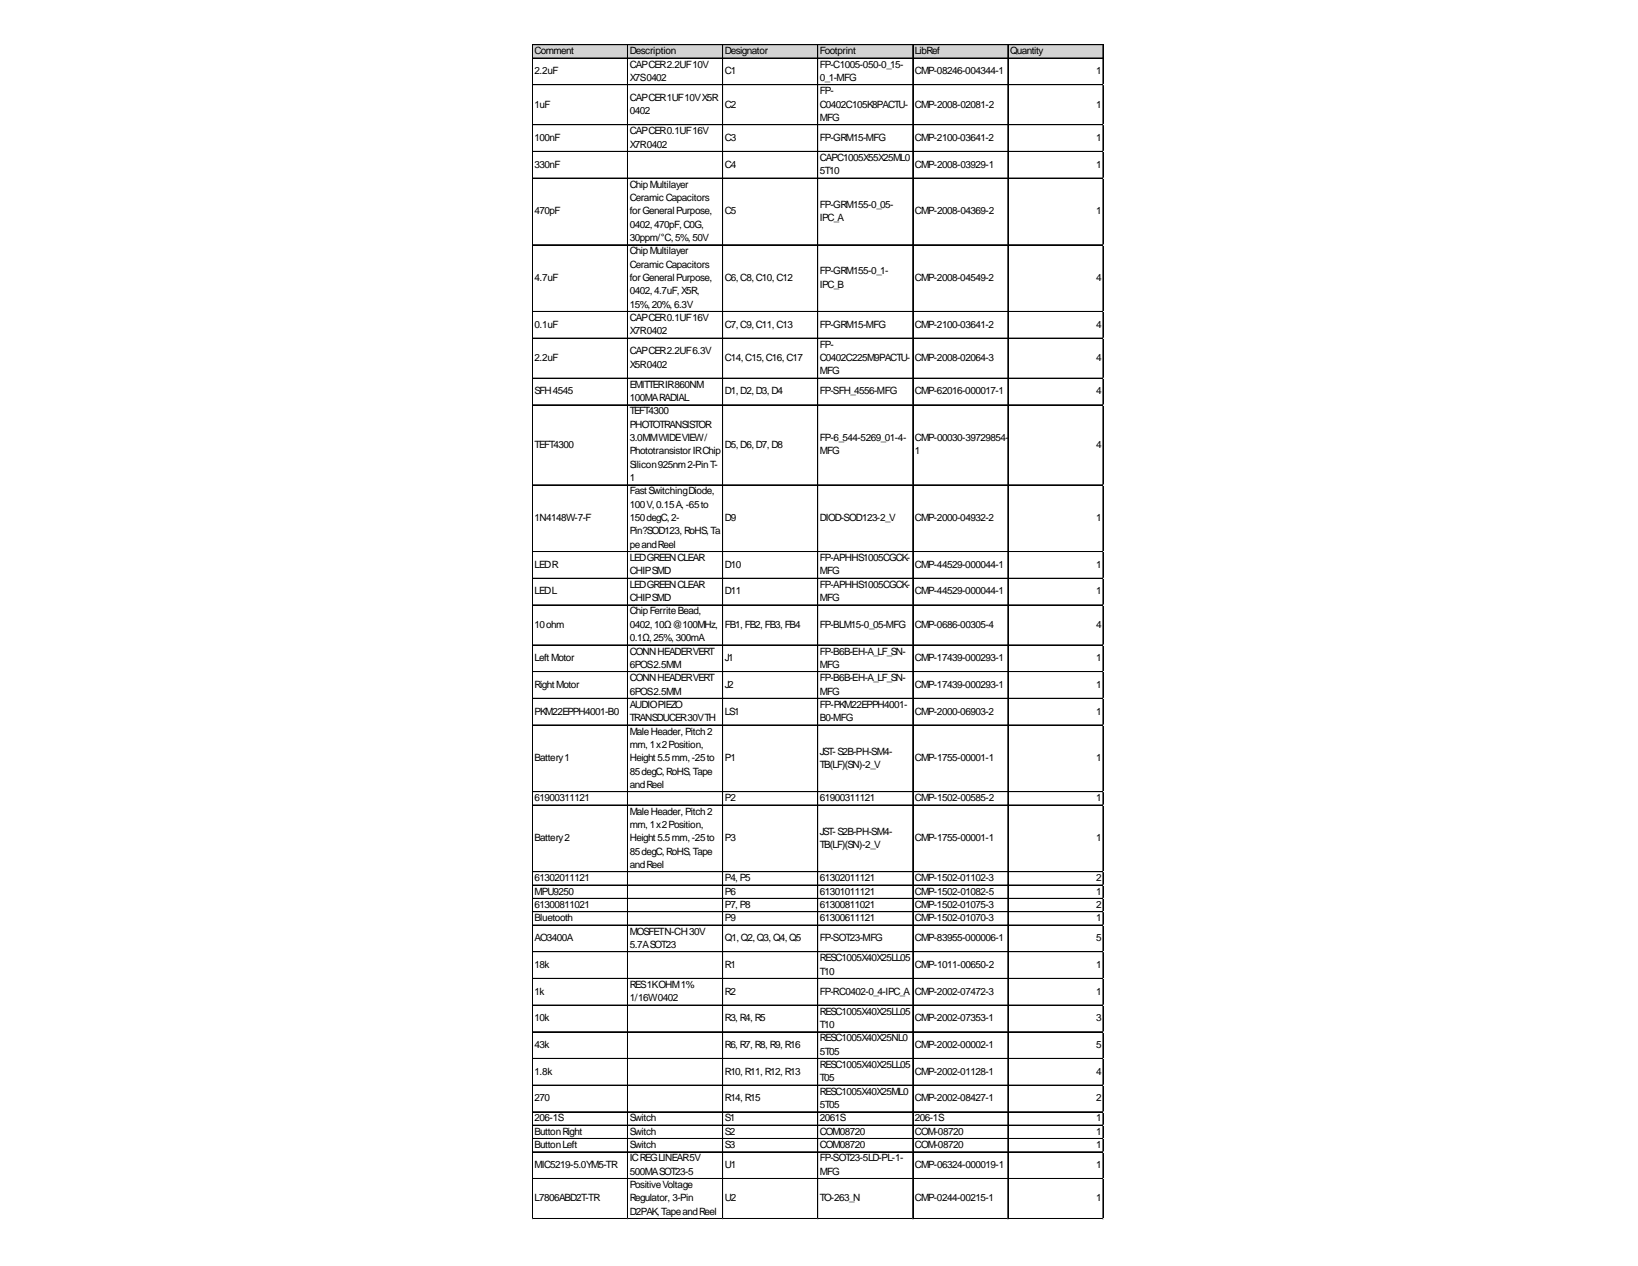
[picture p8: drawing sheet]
<svg xmlns="http://www.w3.org/2000/svg" width="279mm" height="216mm" viewBox="0 0 279 216" stroke-linecap="round" stroke-linejoin="round" font-family="sans-serif">
<defs><g id="words">
<g font-size="1.7">
<text x="91.2" y="9.3">Comment</text>
<text x="107.4" y="9.3">Description</text>
<text x="107.4" y="11.5">CAPCER2.2UF10V</text>
<text x="123.6" y="9.3">Designator</text>
<text x="139.9" y="9.3">Footprint</text>
<text x="139.9" y="11.5">FP-C1005-050-0_15-</text>
<text x="156.1" y="9.3">LibRef</text>
<text x="172.3" y="9.3">Quantity</text>
<text x="91.2" y="12.7">2.2uF</text>
<text x="107.4" y="13.8">X7S0402</text>
<text x="107.4" y="17.2">CAPCER1UF10VX5R</text>
<text x="123.6" y="12.7">C1</text>
<text x="139.9" y="13.8">0_1-MFG</text>
<text x="139.9" y="16.1">FP-</text>
<text x="156.1" y="12.7">CMP-08246-004344-1</text>
<text x="187" y="12.7">1</text>
<text x="91.2" y="18.4">1uF</text>
<text x="107.4" y="19.5">0402</text>
<text x="107.4" y="22.9">CAPCER0.1UF16V</text>
<text x="123.6" y="18.4">C2</text>
<text x="139.9" y="18.4">C0402C105K8PACTU-</text>
<text x="139.9" y="20.6">MFG</text>
<text x="156.1" y="18.4">CMP-2008-02081-2</text>
<text x="187" y="18.4">1</text>
<text x="91.2" y="24">100nF</text>
<text x="91.2" y="28.6">330nF</text>
<text x="107.4" y="25.2">X7R0402</text>
<text x="123.6" y="24">C3</text>
<text x="123.6" y="28.6">C4</text>
<text x="139.9" y="24">FP-GRM15-MFG</text>
<text x="139.9" y="27.5">CAPC1005X55X25ML0</text>
<text x="139.9" y="29.7">5T10</text>
<text x="156.1" y="24">CMP-2100-03641-2</text>
<text x="156.1" y="28.6">CMP-2008-03929-1</text>
<text x="187" y="24">1</text>
<text x="187" y="28.6">1</text>
<text x="107.4" y="32">ChipMultilayer</text>
<text x="107.4" y="34.3">Ceramic Capacitors</text>
<text x="139.9" y="35.4">FP-GRM155-0_05-</text>
<text x="91.2" y="36.6">470pF</text>
<text x="107.4" y="36.6">forGeneralPurpose,</text>
<text x="107.4" y="38.8">0402,470pF,C0G,</text>
<text x="107.4" y="41.1">30ppm/°C,5%,50V</text>
<text x="123.6" y="36.6">C5</text>
<text x="139.9" y="37.7">IPC_A</text>
<text x="156.1" y="36.6">CMP-2008-04369-2</text>
<text x="187" y="36.6">1</text>
<text x="91.2" y="47.9">4.7uF</text>
<text x="107.4" y="43.4">ChipMultilayer</text>
<text x="107.4" y="45.7">Ceramic Capacitors</text>
<text x="107.4" y="47.9">forGeneralPurpose,</text>
<text x="123.6" y="47.9">C6,C8,C10,C12</text>
<text x="139.9" y="46.8">FP-GRM155-0_1-</text>
<text x="156.1" y="47.9">CMP-2008-04549-2</text>
<text x="187" y="47.9">4</text>
<text x="107.4" y="50.2">0402,4.7uF,X5R,</text>
<text x="107.4" y="52.5">15%,20%,6.3V</text>
<text x="139.9" y="49.1">IPC_B</text>
<text x="91.2" y="55.9">0.1uF</text>
<text x="107.4" y="54.7">CAPCER0.1UF16V</text>
<text x="107.4" y="57">X7R0402</text>
<text x="123.6" y="55.9">C7,C9,C11,C13</text>
<text x="139.9" y="55.9">FP-GRM15-MFG</text>
<text x="139.9" y="59.3">FP-</text>
<text x="156.1" y="55.9">CMP-2100-03641-2</text>
<text x="187" y="55.9">4</text>
<text x="91.2" y="61.6">2.2uF</text>
<text x="107.4" y="60.4">CAPCER2.2UF6.3V</text>
<text x="107.4" y="62.7">X5R0402</text>
<text x="123.6" y="61.6">C14,C15,C16,C17</text>
<text x="139.9" y="61.6">C0402C225M9PACTU-</text>
<text x="139.9" y="63.8">MFG</text>
<text x="156.1" y="61.6">CMP-2008-02064-3</text>
<text x="187" y="61.6">4</text>
<text x="91.2" y="67.3">SFH4545</text>
<text x="107.4" y="66.1">EMITTERIR860NM</text>
<text x="107.4" y="68.4">100MARADIAL</text>
<text x="107.4" y="70.7">TEFT4300</text>
<text x="123.6" y="67.3">D1,D2,D3,D4</text>
<text x="139.9" y="67.3">FP-SFH_4556-MFG</text>
<text x="156.1" y="67.3">CMP-62016-000017-1</text>
<text x="187" y="67.3">4</text>
<text x="91.2" y="76.4">TEFT4300</text>
<text x="107.4" y="72.9">PHOTOTRANSISTOR</text>
<text x="107.4" y="75.2">3.0MMWIDEVIEW/</text>
<text x="107.4" y="77.5">PhototransistorIRChip</text>
<text x="123.6" y="76.4">D5,D6,D7,D8</text>
<text x="139.9" y="75.2">FP-6_544-5269_01-4-</text>
<text x="139.9" y="77.5">MFG</text>
<text x="156.1" y="75.2">CMP-00030-39729854-</text>
<text x="156.1" y="77.5">1</text>
<text x="187" y="76.4">4</text>
<text x="107.4" y="79.8">Silicon925nm2-PinT-</text>
<text x="107.4" y="82">1</text>
<text x="91.2" y="88.9">1N4148W-7-F</text>
<text x="107.4" y="84.3">FastSwitchingDiode,</text>
<text x="107.4" y="86.6">100V,0.15A,-65to</text>
<text x="107.4" y="88.9">150degC,2-</text>
<text x="123.6" y="88.9">D9</text>
<text x="139.9" y="88.9">DIOD-SOD123-2_V</text>
<text x="156.1" y="88.9">CMP-2000-04932-2</text>
<text x="187" y="88.9">1</text>
<text x="107.4" y="91.1">Pin?SOD123,RoHS,Ta</text>
<text x="107.4" y="93.4">peandReel</text>
<text x="107.4" y="95.7">LEDGREENCLEAR</text>
<text x="139.9" y="95.7">FP-APHHS1005CGCK-</text>
<text x="91.2" y="96.8">LEDR</text>
<text x="91.2" y="101.4">LEDL</text>
<text x="107.4" y="98">CHIPSMD</text>
<text x="107.4" y="100.2">LEDGREENCLEAR</text>
<text x="123.6" y="96.8">D10</text>
<text x="123.6" y="101.4">D11</text>
<text x="139.9" y="98">MFG</text>
<text x="139.9" y="100.2">FP-APHHS1005CGCK-</text>
<text x="156.1" y="96.8">CMP-44529-000044-1</text>
<text x="156.1" y="101.4">CMP-44529-000044-1</text>
<text x="187" y="96.8">1</text>
<text x="187" y="101.4">1</text>
<text x="91.2" y="107.1">10ohm</text>
<text x="107.4" y="102.5">CHIPSMD</text>
<text x="107.4" y="104.8">ChipFerriteBead,</text>
<text x="107.4" y="107.1">0402,10Ω@100MHz,</text>
<text x="123.6" y="107.1">FB1,FB2,FB3,FB4</text>
<text x="139.9" y="102.5">MFG</text>
<text x="139.9" y="107.1">FP-BLM15-0_05-MFG</text>
<text x="156.1" y="107.1">CMP-0686-00305-4</text>
<text x="187" y="107.1">4</text>
<text x="91.2" y="112.8">Left Motor</text>
<text x="107.4" y="109.3">0.1Ω,25%,300mA</text>
<text x="107.4" y="111.6">CONNHEADERVERT</text>
<text x="107.4" y="113.9">6POS2.5MM</text>
<text x="123.6" y="112.8">J1</text>
<text x="139.9" y="111.6">FP-B6B-EH-A_LF_SN-</text>
<text x="139.9" y="113.9">MFG</text>
<text x="156.1" y="112.8">CMP-17439-000293-1</text>
<text x="187" y="112.8">1</text>
<text x="91.2" y="117.3">RightMotor</text>
<text x="107.4" y="116.2">CONNHEADERVERT</text>
<text x="107.4" y="118.4">6POS2.5MM</text>
<text x="123.6" y="117.3">J2</text>
<text x="139.9" y="116.2">FP-B6B-EH-A_LF_SN-</text>
<text x="139.9" y="118.4">MFG</text>
<text x="156.1" y="117.3">CMP-17439-000293-1</text>
<text x="187" y="117.3">1</text>
<text x="91.2" y="121.9">PKM22EPPH4001-B0</text>
<text x="107.4" y="120.7">AUDIOPIEZO</text>
<text x="107.4" y="123">TRANSDUCER30VTH</text>
<text x="107.4" y="125.3">MaleHeader, Pitch2</text>
<text x="123.6" y="121.9">LS1</text>
<text x="139.9" y="120.7">FP-PKM22EPPH4001-</text>
<text x="139.9" y="123">B0-MFG</text>
<text x="156.1" y="121.9">CMP-2000-06903-2</text>
<text x="187" y="121.9">1</text>
<text x="91.2" y="129.8">Battery1</text>
<text x="107.4" y="127.5">mm,1x2Position,</text>
<text x="107.4" y="129.8">Height5.5mm,-25to</text>
<text x="123.6" y="129.8">P1</text>
<text x="139.9" y="128.7">JST-S2B-PH-SM4-</text>
<text x="139.9" y="131">TB(LF)(SN)-2_V</text>
<text x="156.1" y="129.8">CMP-1755-00001-1</text>
<text x="187" y="129.8">1</text>
<text x="91.2" y="136.6">61900311121</text>
<text x="107.4" y="132.1">85degC,RoHS,Tape</text>
<text x="107.4" y="134.4">andReel</text>
<text x="123.6" y="136.6">P2</text>
<text x="139.9" y="136.6">61900311121</text>
<text x="156.1" y="136.6">CMP-1502-00585-2</text>
<text x="187" y="136.6">1</text>
<text x="91.2" y="143.5">Battery2</text>
<text x="107.4" y="138.9">MaleHeader, Pitch2</text>
<text x="107.4" y="141.2">mm,1x2Position,</text>
<text x="107.4" y="143.5">Height5.5mm,-25to</text>
<text x="123.6" y="143.5">P3</text>
<text x="139.9" y="142.3">JST-S2B-PH-SM4-</text>
<text x="156.1" y="143.5">CMP-1755-00001-1</text>
<text x="187" y="143.5">1</text>
<text x="107.4" y="145.7">85degC,RoHS,Tape</text>
<text x="107.4" y="148">andReel</text>
<text x="139.9" y="144.6">TB(LF)(SN)-2_V</text>
<text x="91.2" y="150.3">61302011121</text>
<text x="91.2" y="152.6">MPU9250</text>
<text x="91.2" y="154.8">61300811021</text>
<text x="123.6" y="150.3">P4,P5</text>
<text x="123.6" y="152.6">P6</text>
<text x="123.6" y="154.8">P7,P8</text>
<text x="139.9" y="150.3">61302011121</text>
<text x="139.9" y="152.6">61301011121</text>
<text x="139.9" y="154.8">61300811021</text>
<text x="156.1" y="150.3">CMP-1502-01102-3</text>
<text x="156.1" y="152.6">CMP-1502-01082-5</text>
<text x="156.1" y="154.8">CMP-1502-01075-3</text>
<text x="187" y="150.3">2</text>
<text x="187" y="152.6">1</text>
<text x="187" y="154.8">2</text>
<text x="91.2" y="157.1">Bluetooth</text>
<text x="91.2" y="160.5">AO3400A</text>
<text x="107.4" y="159.4">MOSFETN-CH30V</text>
<text x="107.4" y="161.7">5.7ASOT23</text>
<text x="123.6" y="157.1">P9</text>
<text x="123.6" y="160.5">Q1,Q2,Q3,Q4,Q5</text>
<text x="139.9" y="157.1">61300611121</text>
<text x="139.9" y="160.5">FP-SOT23-MFG</text>
<text x="156.1" y="157.1">CMP-1502-01070-3</text>
<text x="156.1" y="160.5">CMP-83955-000006-1</text>
<text x="187" y="157.1">1</text>
<text x="187" y="160.5">5</text>
<text x="91.2" y="165.1">18k</text>
<text x="123.6" y="165.1">R1</text>
<text x="139.9" y="163.9">RESC1005X40X25LL05</text>
<text x="139.9" y="166.2">T10</text>
<text x="156.1" y="165.1">CMP-1011-00650-2</text>
<text x="187" y="165.1">1</text>
<text x="91.2" y="169.6">1k</text>
<text x="107.4" y="168.5">RES1KOHM1%</text>
<text x="107.4" y="170.8">1/16W0402</text>
<text x="123.6" y="169.6">R2</text>
<text x="139.9" y="169.6">FP-RC0402-0_4-IPC_A</text>
<text x="139.9" y="173">RESC1005X40X25LL05</text>
<text x="156.1" y="169.6">CMP-2002-07472-3</text>
<text x="187" y="169.6">1</text>
<text x="91.2" y="174.2">10k</text>
<text x="91.2" y="178.7">43k</text>
<text x="123.6" y="174.2">R3,R4,R5</text>
<text x="123.6" y="178.7">R6,R7,R8,R9,R16</text>
<text x="139.9" y="175.3">T10</text>
<text x="139.9" y="177.6">RESC1005X40X25NL0</text>
<text x="139.9" y="179.9">5T05</text>
<text x="156.1" y="174.2">CMP-2002-07353-1</text>
<text x="156.1" y="178.7">CMP-2002-00002-1</text>
<text x="187" y="174.2">3</text>
<text x="187" y="178.7">5</text>
<text x="91.2" y="183.3">1.8k</text>
<text x="123.6" y="183.3">R10,R11,R12,R13</text>
<text x="139.9" y="182.1">RESC1005X40X25LL05</text>
<text x="139.9" y="184.4">T05</text>
<text x="156.1" y="183.3">CMP-2002-01128-1</text>
<text x="187" y="183.3">4</text>
<text x="91.2" y="187.8">270</text>
<text x="91.2" y="191.2">206-1S</text>
<text x="107.4" y="191.2">Switch</text>
<text x="123.6" y="187.8">R14,R15</text>
<text x="123.6" y="191.2">S1</text>
<text x="139.9" y="186.7">RESC1005X40X25ML0</text>
<text x="139.9" y="189">5T05</text>
<text x="139.9" y="191.2">2061S</text>
<text x="156.1" y="187.8">CMP-2002-08427-1</text>
<text x="156.1" y="191.2">206-1S</text>
<text x="187" y="187.8">2</text>
<text x="187" y="191.2">1</text>
<text x="91.2" y="193.5">ButtonRight</text>
<text x="91.2" y="195.8">ButtonLeft</text>
<text x="107.4" y="193.5">Switch</text>
<text x="107.4" y="195.8">Switch</text>
<text x="123.6" y="193.5">S2</text>
<text x="123.6" y="195.8">S3</text>
<text x="139.9" y="193.5">COM08720</text>
<text x="139.9" y="195.8">COM08720</text>
<text x="156.1" y="193.5">COM-08720</text>
<text x="156.1" y="195.8">COM-08720</text>
<text x="187" y="193.5">1</text>
<text x="187" y="195.8">1</text>
<text x="91.2" y="199.2">MIC5219-5.0YM5-TR</text>
<text x="107.4" y="198.1">ICREGLINEAR5V</text>
<text x="107.4" y="200.3">500MASOT23-5</text>
<text x="107.4" y="202.6">PositiveVoltage</text>
<text x="123.6" y="199.2">U1</text>
<text x="139.9" y="198.1">FP-SOT23-5LD-PL-1-</text>
<text x="139.9" y="200.3">MFG</text>
<text x="156.1" y="199.2">CMP-06324-000019-1</text>
<text x="187" y="199.2">1</text>
<text x="91.2" y="204.9">L7806ABD2T-TR</text>
<text x="107.4" y="204.9">Regulator, 3-Pin</text>
<text x="107.4" y="207.2">D2PAK,TapeandReel</text>
<text x="123.6" y="204.9">U2</text>
<text x="139.9" y="204.9">TO-263_N</text>
<text x="156.1" y="204.9">CMP-0244-00215-1</text>
<text x="187" y="204.9">1</text>
</g>
</g></defs>
<path d="M90.9 7.7h97.4v2.3h-97.4z" fill="#d3d3d3"/>
<g fill="none" stroke="#000" stroke-width=".17">
<path d="M90.8 7.6v200.3M90.9 7.6v200.3M90.9 7.6h97.3M90.9 7.7h97.3M90.9 9.9h97.3M90.9 14.4h97.3M90.9 14.5h97.3M107 7.7v200.2M107.1 7.7v200.2M123.3 7.7v200.2M139.5 7.7v200.2M155.7 7.7v200.2"/>
<path d="M171.9 7.7v200.2M172 7.7v200.2M188.1 7.7v200.2M188.2 7.7v200.2M90.9 21.3h97.3M90.9 25.8h97.3M90.9 25.9h97.3M90.9 30.4h97.3M90.9 41.7h97.3M90.9 41.8h97.3M90.9 53.1h97.3M90.9 53.2h97.3"/>
<path d="M90.9 57.7h97.3M90.9 64.5h97.3M90.9 69h97.3M90.9 69.1h97.3M90.9 82.7h97.3M90.9 94.1h97.3M90.9 98.6h97.3M90.9 98.7h97.3M90.9 103.2h97.3M90.9 110h97.3M90.9 114.5h97.3M90.9 114.6h97.3"/>
<path d="M90.9 119.1h97.3M90.9 123.6h97.3M90.9 123.7h97.3M90.9 135h97.3M90.9 135.1h97.3M90.9 137.3h97.3M90.9 148.7h97.3M90.9 150.9h97.3M90.9 151h97.3M90.9 153.2h97.3M90.9 155.5h97.3M90.9 157.8h97.3"/>
<path d="M90.9 162.3h97.3M90.9 166.9h97.3M90.9 171.4h97.3M90.9 175.9h97.3M90.9 176h97.3M90.9 180.5h97.3M90.9 185h97.3M90.9 185.1h97.3M90.9 189.6h97.3M90.9 191.9h97.3M90.9 194.1h97.3M90.9 194.2h97.3"/>
<path d="M90.9 196.4h97.3M90.9 196.5h97.3M90.9 201h97.3M90.9 207.8h97.3"/>
</g>
<path d="M90.8 207.9h.1" fill="none" stroke="#e0e0e0" stroke-width=".17"/>
<path d="M90.8 207.9h.1z" fill="#e0e0e0"/>
<path d="M107 207.9h.1" fill="none" stroke="#e0e0e0" stroke-width=".17"/>
<path d="M107 207.9h.1z" fill="#e0e0e0"/>
<path d="M123.3 207.9h.1" fill="none" stroke="#e0e0e0" stroke-width=".17"/>
<path d="M139.5 207.9h.1" fill="none" stroke="#e0e0e0" stroke-width=".17"/>
<path d="M139.5 207.9h.1z" fill="#e0e0e0"/>
<path d="M155.7 207.9h.1" fill="none" stroke="#e0e0e0" stroke-width=".17"/>
<path d="M155.7 207.9h.1z" fill="#e0e0e0"/>
<path d="M171.9 207.9h.1" fill="none" stroke="#e0e0e0" stroke-width=".17"/>
<path d="M171.9 207.9h.1z" fill="#e0e0e0"/>
<path d="M188.1 207.9h.1" fill="none" stroke="#e0e0e0" stroke-width=".17"/>
<path d="M188.1 207.9h.1z" fill="#e0e0e0"/>
<path d="M188.2 14.4h.1" fill="none" stroke="#e0e0e0" stroke-width=".17"/>
<path d="M188.2 14.4l.1 .1z" fill="#e0e0e0"/>
<path d="M188.2 21.3h.1" fill="none" stroke="#e0e0e0" stroke-width=".17"/>
<path d="M188.2 21.3l.1 .1z" fill="#e0e0e0"/>
<path d="M188.2 25.8h.1" fill="none" stroke="#e0e0e0" stroke-width=".17"/>
<path d="M188.2 25.8l.1 .1z" fill="#e0e0e0"/>
<path d="M188.2 30.4h.1" fill="none" stroke="#e0e0e0" stroke-width=".17"/>
<path d="M188.2 30.4l.1 .1z" fill="#e0e0e0"/>
<path d="M188.2 41.7h.1" fill="none" stroke="#e0e0e0" stroke-width=".17"/>
<path d="M188.2 41.7l.1 .1z" fill="#e0e0e0"/>
<path d="M188.2 53.1h.1" fill="none" stroke="#e0e0e0" stroke-width=".17"/>
<path d="M188.2 53.1l.1 .1z" fill="#e0e0e0"/>
<path d="M188.2 57.7h.1" fill="none" stroke="#e0e0e0" stroke-width=".17"/>
<path d="M188.2 57.7l.1 .1z" fill="#e0e0e0"/>
<path d="M188.2 64.5h.1" fill="none" stroke="#e0e0e0" stroke-width=".17"/>
<path d="M188.2 64.5l.1 .1z" fill="#e0e0e0"/>
<path d="M188.2 69h.1" fill="none" stroke="#e0e0e0" stroke-width=".17"/>
<path d="M188.2 69l.1 .1z" fill="#e0e0e0"/>
<path d="M188.2 82.7h.1" fill="none" stroke="#e0e0e0" stroke-width=".17"/>
<path d="M188.2 82.7l.1 .1z" fill="#e0e0e0"/>
<path d="M188.2 94.1h.1" fill="none" stroke="#e0e0e0" stroke-width=".17"/>
<path d="M188.2 94.1l.1 .1z" fill="#e0e0e0"/>
<path d="M188.2 98.6h.1" fill="none" stroke="#e0e0e0" stroke-width=".17"/>
<path d="M188.2 98.6l.1 .1z" fill="#e0e0e0"/>
<path d="M188.2 103.2h.1" fill="none" stroke="#e0e0e0" stroke-width=".17"/>
<path d="M188.2 103.2l.1 .1z" fill="#e0e0e0"/>
<path d="M188.2 110h.1" fill="none" stroke="#e0e0e0" stroke-width=".17"/>
<path d="M188.2 110l.1 .1z" fill="#e0e0e0"/>
<path d="M188.2 114.5h.1" fill="none" stroke="#e0e0e0" stroke-width=".17"/>
<path d="M188.2 114.5l.1 .1z" fill="#e0e0e0"/>
<path d="M188.2 119.1h.1" fill="none" stroke="#e0e0e0" stroke-width=".17"/>
<path d="M188.2 119.1l.1 .1z" fill="#e0e0e0"/>
<path d="M188.2 123.6h.1" fill="none" stroke="#e0e0e0" stroke-width=".17"/>
<path d="M188.2 123.6l.1 .1z" fill="#e0e0e0"/>
<path d="M188.2 135h.1" fill="none" stroke="#e0e0e0" stroke-width=".17"/>
<path d="M188.2 135l.1 .1z" fill="#e0e0e0"/>
<path d="M188.2 137.3h.1" fill="none" stroke="#e0e0e0" stroke-width=".17"/>
<path d="M188.2 137.3l.1 .1z" fill="#e0e0e0"/>
<path d="M188.2 148.7h.1" fill="none" stroke="#e0e0e0" stroke-width=".17"/>
<path d="M188.2 148.7h.1z" fill="#e0e0e0"/>
<path d="M188.2 150.9h.1" fill="none" stroke="#e0e0e0" stroke-width=".17"/>
<path d="M188.2 150.9l.1 .1z" fill="#e0e0e0"/>
<path d="M188.2 153.2h.1" fill="none" stroke="#e0e0e0" stroke-width=".17"/>
<path d="M188.2 153.2l.1 .1z" fill="#e0e0e0"/>
<path d="M188.2 155.5h.1" fill="none" stroke="#e0e0e0" stroke-width=".17"/>
<path d="M188.2 155.5l.1 .1z" fill="#e0e0e0"/>
<path d="M188.2 157.8h.1" fill="none" stroke="#e0e0e0" stroke-width=".17"/>
<path d="M188.2 157.8h.1z" fill="#e0e0e0"/>
<path d="M188.2 162.3h.1" fill="none" stroke="#e0e0e0" stroke-width=".17"/>
<path d="M188.2 162.3l.1 .1z" fill="#e0e0e0"/>
<path d="M188.2 166.9h.1" fill="none" stroke="#e0e0e0" stroke-width=".17"/>
<path d="M188.2 166.9h.1z" fill="#e0e0e0"/>
<path d="M188.2 171.4h.1" fill="none" stroke="#e0e0e0" stroke-width=".17"/>
<path d="M188.2 171.4l.1 .1z" fill="#e0e0e0"/>
<path d="M188.2 175.9h.1" fill="none" stroke="#e0e0e0" stroke-width=".17"/>
<path d="M188.2 175.9l.1 .1z" fill="#e0e0e0"/>
<path d="M188.2 180.5h.1" fill="none" stroke="#e0e0e0" stroke-width=".17"/>
<path d="M188.2 180.5l.1 .1z" fill="#e0e0e0"/>
<path d="M188.2 185h.1" fill="none" stroke="#e0e0e0" stroke-width=".17"/>
<path d="M188.2 185l.1 .1z" fill="#e0e0e0"/>
<path d="M188.2 189.6h.1" fill="none" stroke="#e0e0e0" stroke-width=".17"/>
<path d="M188.2 189.6l.1 .1z" fill="#e0e0e0"/>
<path d="M188.2 191.9h.1" fill="none" stroke="#e0e0e0" stroke-width=".17"/>
<path d="M188.2 191.9l.1 .1z" fill="#e0e0e0"/>
<path d="M188.2 194.1h.1" fill="none" stroke="#e0e0e0" stroke-width=".17"/>
<path d="M188.2 194.1l.1 .1z" fill="#e0e0e0"/>
<path d="M188.2 196.4h.1" fill="none" stroke="#e0e0e0" stroke-width=".17"/>
<path d="M188.2 196.4l.1 .1z" fill="#e0e0e0"/>
<path d="M188.2 201h.1" fill="none" stroke="#e0e0e0" stroke-width=".17"/>
<path d="M188.2 201l.1 .1z" fill="#e0e0e0"/>
<path d="M188.2 207.8h.1" fill="none" stroke="#e0e0e0" stroke-width=".17"/>
<path d="M188.2 207.8l.1 .1z" fill="#e0e0e0"/>
<use href="#words"/>
</svg>
